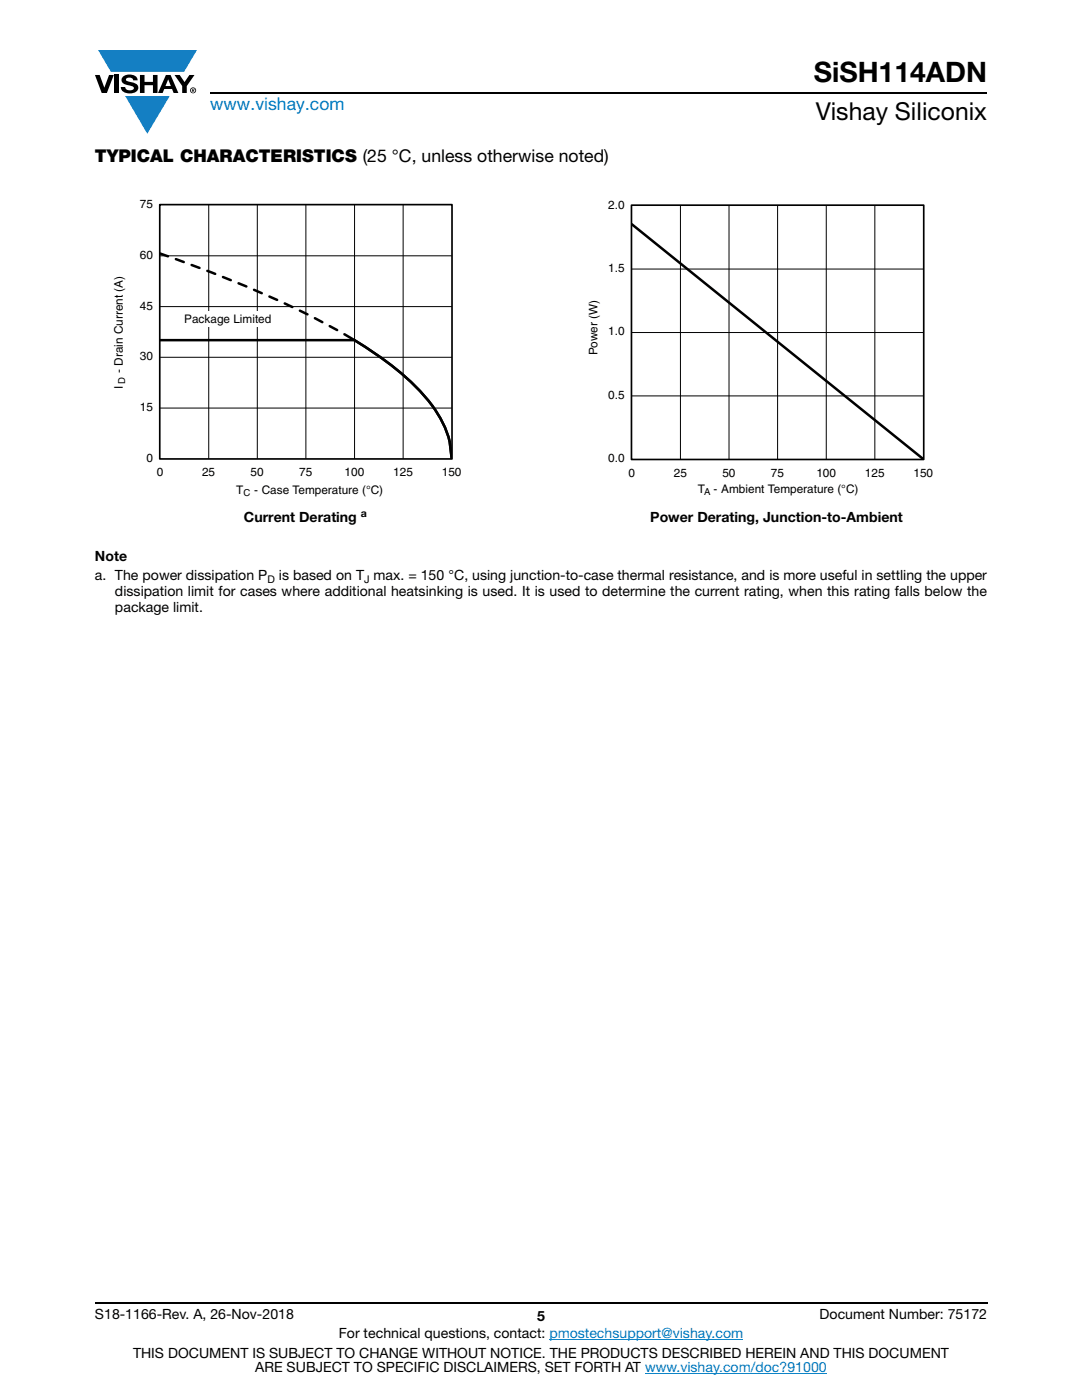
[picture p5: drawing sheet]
<svg xmlns="http://www.w3.org/2000/svg" width="216mm" height="279mm" viewBox="0 0 216 279" stroke-linecap="round" stroke-linejoin="round" font-family="sans-serif">
<defs><g id="words">
<text font-size="5.6" x="162.4" y="16.4">SiSH114ADN</text>
<text font-size="4.9" x="162.8" y="24">Vishay Siliconix</text>
<text font-size="3.5" fill="#007ec4" x="42" y="21.9">www.vishay.com</text>
<text font-size="3.5" x="18.9" y="32.3">TYPICAL CHARACTERISTICS (25 °C, unless otherwise noted)</text>
<g font-size="2.8">
<text x="48.7" y="104.1">Current Derating</text>
<text x="129.8" y="104.1">Power Derating, Junction-to-Ambient</text>
<text x="18.9" y="111.9">Note</text>
<text x="18.9" y="115.8">a. The power dissipation P</text>
<text x="22.9" y="118.9">dissipation limit for cases where additional heatsinking is used. It is used to determine the current rating, when this rating falls below the</text>
<text x="55.6" y="115.8">is based on T max. = 150 °C, using junction-to-case thermal resistance, and is more useful in settling the upper</text>
<text x="22.9" y="122.1">package limit.</text>
<text x="18.9" y="263.3">S18-1166-Rev. A, 26-Nov-2018</text>
<text x="107.2" y="263.6">5</text>
<text x="163.6" y="263.3">Document Number: 75172</text>
<text x="67.6" y="267.1">For technical questions, contact: pmostechsupport@vishay.com</text>
<text x="26.5" y="271">THIS DOCUMENT IS SUBJECT TO CHANGE WITHOUT NOTICE. THE PRODUCTS DESCRIBED HEREIN AND THIS DOCUMENT</text>
<text x="50.9" y="273.8">ARE SUBJECT TO SPECIFIC DISCLAIMERS, SET FORTH AT www.vishay.com/doc?91000</text>
</g>
<g font-size="2.4">
<text x="27.9" y="41.5">75</text>
<text x="121.4" y="41.6">2.0</text>
<text x="27.9" y="51.6">60</text>
<text x="121.4" y="54.3">1.5</text>
<text x="27.9" y="61.8">45</text>
<text x="36.8" y="64.5">Package Limited</text>
<text x="27.9" y="71.9">30</text>
<text x="119.2" y="70.9" transform="rotate(-90 119.2 70.9)">Power (W)</text>
<text x="121.4" y="66.9">1.0</text>
<text x="24.5" y="77.7" transform="rotate(-90 24.5 77.7)">I</text>
<text x="24.5" y="74.5" transform="rotate(-90 24.5 74.5)">- Drain Current (A)</text>
<text x="27.9" y="82">15</text>
<text x="121.4" y="79.6">0.5</text>
<text x="29.2" y="92.1">0</text>
<text x="31.3" y="95">0</text>
<text x="40.3" y="95">25</text>
<text x="50" y="95">50</text>
<text x="59.7" y="95">75</text>
<text x="68.8" y="95">100</text>
<text x="78.5" y="95">125</text>
<text x="88.2" y="95">150</text>
<text x="121.4" y="92.2">0.0</text>
<text x="125.4" y="95.1">0</text>
<text x="134.4" y="95.1">25</text>
<text x="144.1" y="95.1">50</text>
<text x="153.8" y="95.1">75</text>
<text x="162.9" y="95.1">100</text>
<text x="172.6" y="95.1">125</text>
<text x="182.3" y="95.1">150</text>
<text x="47.1" y="98.5">T</text>
<text x="50.7" y="98.5">- Case Temperature (°C)</text>
<text x="139.2" y="98.4">T</text>
<text x="142.4" y="98.4">- Ambient Temperature (°C)</text>
</g>
<g font-size="2.1">
<text x="72" y="103.3">a</text>
<text x="53.4" y="116.3">D</text>
<text x="72.6" y="116.3">J</text>
</g>
<g font-size="1.9">
<text x="25" y="76.7" transform="rotate(-90 25 76.7)">D</text>
<text x="48.6" y="99">C</text>
<text x="140.5" y="98.9">A</text>
</g>
</g></defs>
<g fill="#147fc3">
<path d="M19.6 10h19.7l-2.6 4.3h-1.1h-13.5z"/>
<path d="M25 19.2h8.9l-4.5 7.5z"/>
</g>
<g fill="#000">
<path d="M18.9 15h1l.9 2.5 1-2.5h.9l-1.4 3.6h-1zM22.9 15h.9v3.6h-.9zM24.6 15.3a2.1 2.1 0 0 1 2.8 .3l.1 .4h-.9a.79 .79 0 0 0-.7-.5 .79 .79 0 0 0-.8 .4l.3 .3 1 .2a1.08 1.08 0 0 1 1.2 1 1.08 1.08 0 0 1-1.1 1.2 1.73 1.73 0 0 1-2.4-1.2h.9a.96 .96 0 0 0 .8 .6 .96 .96 0 0 0 .9-.4 1.31 1.31 0 0 0-1.2-.6 1.03 1.03 0 0 1-1.1-.6 1.03 1.03 0 0 1 .2-1.1zM27.9 15h.9v1.3h1.7v-1.3h.9v3.6h-.9v-1.6h-1.7v1.6h-.9zM34.8 15h1.1l.9 1.4 1-1.4h1l-1.5 2.2v1.4h-.9v-1.4z"/>
<path d="M33.6 15.9l.5 1.3h-1.1zM33.1 15l-1.6 3.6h1l.3-.8h1.5l.3 .8h1l-1.6-3.6z"/>
<path d="M38.4 17.8h.2v.2h-.2zM38.3 17.7v.7h.1v-.3l.4 .3-.2-.3 .2-.2-.1-.2z"/>
<path d="M38.1 18a.46 .46 0 0 1 .9 0 .46 .46 0 0 1-.9 0zM37.9 18a.6 .6 0 0 0 1.2 0 .6 .6 0 0 0-1.2 0z"/>
</g>
<path d="M42 18.6h155M18.9 260h178.1" fill="none" stroke="#000" stroke-width=".36"/>
<path d="M109.6 267.3h38.7M128.7 274h36.3" fill="none" stroke="#007ec4" stroke-width=".2"/>
<path d="M22.5 39.5h69.6v59.9h-69.6z" fill="#fff"/>
<path d="M31.9 51.1h58.3M41.7 40.9v50.7M51.3 40.9v50.7M61 40.9v50.7M70.7 40.9v50.7M80.4 40.9v50.7M31.9 71.3h58.3M31.9 61.2h58.3M31.9 81.4h58.3" fill="none" stroke="#000" stroke-width=".2"/>
<path d="M70.3 67.7l.2 .1a59.1 59.1 0 0 1 14.9 12 20.9 20.9 0 0 1 4.3 8.4l.4 3.3a16 16 0 0 0-1.6-6.7 32.3 32.3 0 0 0-9.4-11.1l-3.5-2.6-4.9-3.2h-38.8" fill="none" stroke="#000" stroke-width=".5"/>
<path d="M31.9 50.6a211.8 211.8 0 0 1 38.4 17.1" fill="none" stroke="#000" stroke-width=".5" stroke-dasharray="1.7 1.7"/>
<path d="M31.9 40.8h58.3v50.8h-58.3z" fill="none" stroke="#000" stroke-width=".34"/>
<g fill="#fff">
<path d="M36.2 62.1h19v3.2h-19z"/>
<path d="M117.2 39.6h69v59.7h-69z"/>
</g>
<path d="M126.1 53.7h58.2M135.8 41v50.7M145.5 41v50.7M155.2 41v50.7M164.9 41v50.7M174.6 41v50.7M126.1 79h58.2M126.1 66.4h58.2" fill="none" stroke="#000" stroke-width=".2"/>
<path d="M126.1 44.7l58.2 46.9" fill="none" stroke="#000" stroke-width=".5"/>
<path d="M126 40.9h58.3v50.8h-58.3z" fill="none" stroke="#000" stroke-width=".34"/>
<use href="#words"/>
</svg>
